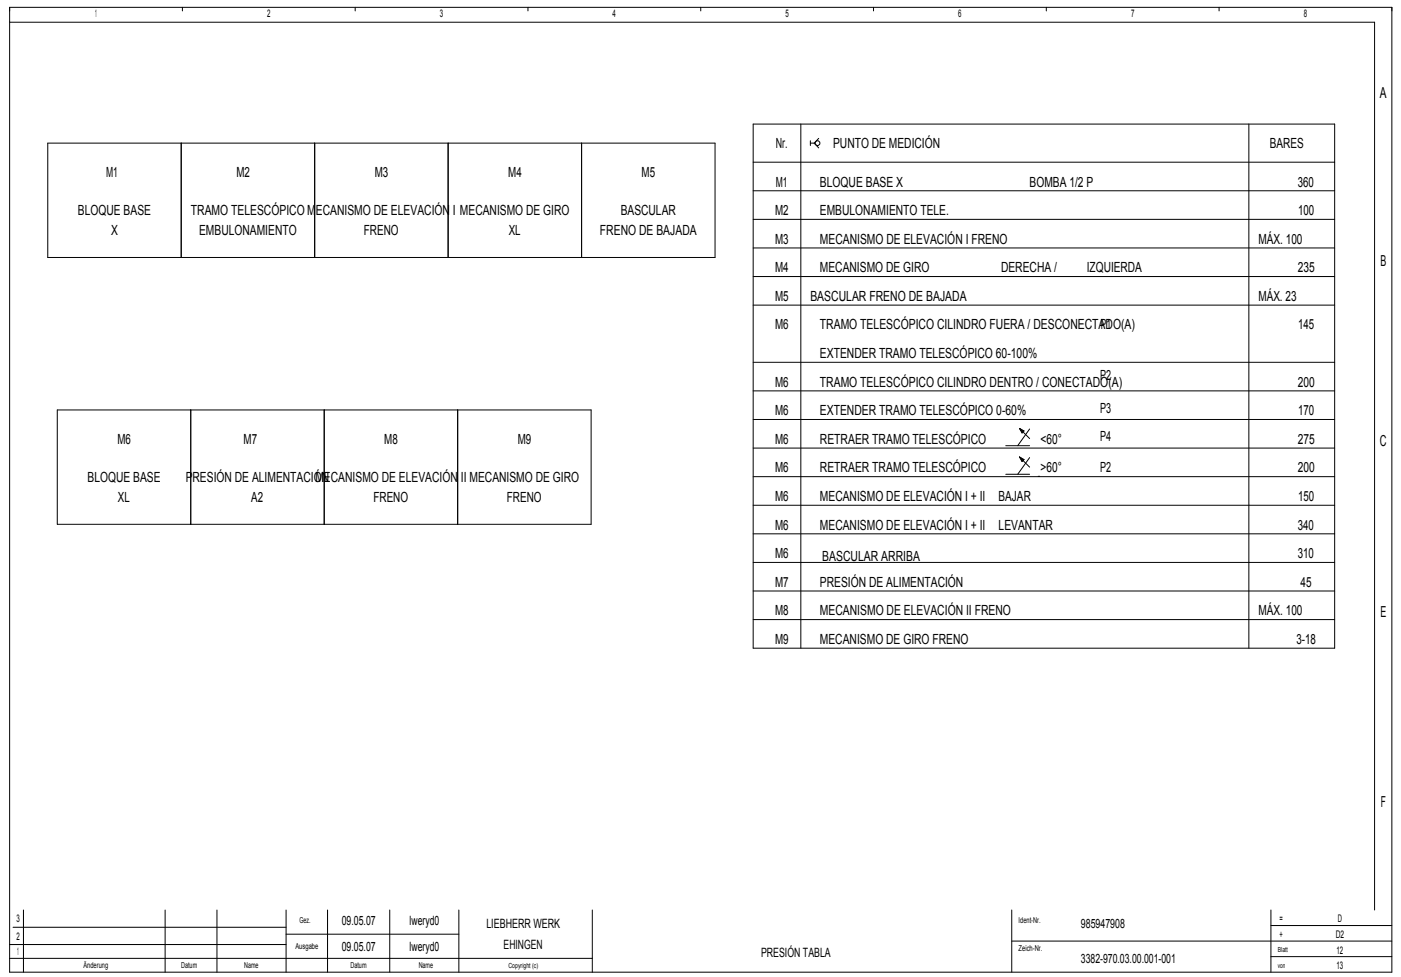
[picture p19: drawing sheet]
<svg xmlns="http://www.w3.org/2000/svg" width="582mm" height="406mm" viewBox="0 0 582 406" stroke-linecap="round" stroke-linejoin="round" font-family="sans-serif">
<defs><g id="words">
<g font-size="6.3">
<text x="573.2" y="40.9">A</text>
<text x="573.4" y="110.5">B</text>
<text x="573.3" y="185.2">C</text>
<text x="573.4" y="256.2">E</text>
<text x="573.6" y="335.2">F</text>
</g>
<g font-size="5.8">
<text x="322.3" y="61.7">Nr.</text>
<text x="346.1" y="61.7">PUNTO DE MEDICIÓN</text>
<text x="527.5" y="61.7">BARES</text>
<text x="44.1" y="73.6">M1</text>
<text x="98.3" y="73.6">M2</text>
<text x="155.7" y="73.6">M3</text>
<text x="211.1" y="73.6">M4</text>
<text x="266.6" y="73.6">M5</text>
<text x="322.3" y="77.5">M1</text>
<text x="340.6" y="77.5">BLOQUE BASE X</text>
<text x="427.7" y="77.5">BOMBA 1/2 P</text>
<text x="539.2" y="77.5">360</text>
<text x="32.4" y="89.4">BLOQUE BASE</text>
<text x="79.3" y="89.4">TRAMO TELESCÓPICO MECANISMO DE ELEVACIÓN I MECANISMO DE GIRO</text>
<text x="257.9" y="89.4">BASCULAR</text>
<text x="322" y="89.4">M2</text>
<text x="340.6" y="89.4">EMBULONAMIENTO TELE.</text>
<text x="539.3" y="89.4">100</text>
<text x="46.2" y="97.8">X</text>
<text x="82.7" y="97.8">EMBULONAMIENTO</text>
<text x="151.2" y="97.8">FRENO</text>
<text x="211.4" y="97.8">XL</text>
<text x="249.2" y="97.8">FRENO DE BAJADA</text>
<text x="322" y="101.3">M3</text>
<text x="340.6" y="101.3">MECANISMO DE ELEVACIÓN I FRENO</text>
<text x="522.8" y="101.3">MÁX. 100</text>
<text x="322" y="113.2">M4</text>
<text x="340.6" y="113.2">MECANISMO DE GIRO</text>
<text x="415.8" y="113.2">DERECHA /</text>
<text x="451.5" y="113.2">IZQUIERDA</text>
<text x="539.1" y="113.2">235</text>
<text x="322" y="125">M5</text>
<text x="336.6" y="125">BASCULAR FRENO DE BAJADA</text>
<text x="522.8" y="125">MÁX. 23</text>
<text x="322" y="136.9">M6</text>
<text x="340.6" y="136.9">TRAMO TELESCÓPICO CILINDRO FUERA / DESCONECTADO(A)</text>
<text x="457.3" y="136.9">P1</text>
<text x="539.3" y="136.9">145</text>
<text x="340.6" y="148.8">EXTENDER TRAMO TELESCÓPICO 60­100%</text>
<text x="322" y="160.7">M6</text>
<text x="340.6" y="160.7">TRAMO TELESCÓPICO CILINDRO DENTRO / CONECTADO(A)</text>
<text x="457" y="157.7">P2</text>
<text x="539.1" y="160.7">200</text>
<text x="322" y="172.6">M6</text>
<text x="340.6" y="172.6">EXTENDER TRAMO TELESCÓPICO 0­60%</text>
<text x="457" y="171.6">P3</text>
<text x="539.3" y="172.6">170</text>
<text x="48.8" y="184.4">M6</text>
<text x="101.2" y="184.4">M7</text>
<text x="159.6" y="184.4">M8</text>
<text x="215.1" y="184.4">M9</text>
<text x="322" y="184.4">M6</text>
<text x="340.6" y="184.4">RETRAER TRAMO TELESCÓPICO</text>
<text x="432.3" y="184.4">&lt;60°</text>
<text x="457" y="183.4">P4</text>
<text x="539.1" y="184.4">275</text>
<text x="322" y="196.3">M6</text>
<text x="340.6" y="196.3">RETRAER TRAMO TELESCÓPICO</text>
<text x="432.3" y="196.3">&gt;60°</text>
<text x="457" y="196.3">P2</text>
<text x="539.1" y="196.3">200</text>
<text x="36.4" y="200.3">BLOQUE BASE</text>
<text x="77.1" y="200.3">PRESIÓN DE ALIMENTACIÓN</text>
<text x="131" y="200.3">MECANISMO DE ELEVACIÓN II MECANISMO DE GIRO</text>
<text x="431.1" y="199.3">­</text>
<text x="49" y="208.7">XL</text>
<text x="104.4" y="208.7">A2</text>
<text x="155.1" y="208.7">FRENO</text>
<text x="210.6" y="208.7">FRENO</text>
<text x="322" y="208.2">M6</text>
<text x="340.6" y="208.2">MECANISMO DE ELEVACIÓN I + II</text>
<text x="414.9" y="208.2">BAJAR</text>
<text x="539.3" y="208.2">150</text>
<text x="322" y="220.1">M6</text>
<text x="340.6" y="220.1">MECANISMO DE ELEVACIÓN I + II</text>
<text x="414.9" y="220.1">LEVANTAR</text>
<text x="539.2" y="220.1">340</text>
<text x="322" y="232">M6</text>
<text x="341.6" y="232.9">BASCULAR ARRIBA</text>
<text x="539.2" y="232">310</text>
<text x="322" y="243.8">M7</text>
<text x="340.6" y="243.8">PRESIÓN DE ALIMENTACIÓN</text>
<text x="540.3" y="243.8">45</text>
<text x="322" y="255.7">M8</text>
<text x="340.6" y="255.7">MECANISMO DE ELEVACIÓN II FRENO</text>
<text x="522.8" y="255.7">MÁX. 100</text>
<text x="322" y="267.6">M9</text>
<text x="340.6" y="267.6">MECANISMO DE GIRO FRENO</text>
<text x="538.6" y="267.6">3­18</text>
</g>
<g font-size="5.3">
<text x="142" y="384.4">09.05.07</text>
<text x="170.2" y="384.4">lweryd0</text>
<text x="202" y="385.8">LIEBHERR WERK</text>
<text x="449" y="385.8">985947908</text>
<text x="142" y="395.1">09.05.07</text>
<text x="170.2" y="395.1">lweryd0</text>
<text x="209.2" y="394.4">EHINGEN</text>
<text x="316.2" y="397.6">PRESIÓN TABLA</text>
<text x="449" y="400.2">3382­970.03.00.001­001</text>
</g>
<g font-size="4.4">
<text x="39.5" y="7.1">1</text>
<text x="111" y="7.1">2</text>
<text x="182.8" y="7.1">3</text>
<text x="254.5" y="7.1">4</text>
<text x="326.3" y="7.1">5</text>
<text x="398.1" y="7.1">6</text>
<text x="469.9" y="7.1">7</text>
<text x="541.6" y="7.1">8</text>
<text x="6.9" y="383.3">3</text>
<text x="531.6" y="383.3">=</text>
<text x="555.7" y="383.3">D</text>
<text x="531.6" y="389.8">+</text>
<text x="554.9" y="389.8">D2</text>
<text x="6.8" y="390.5">2</text>
<text x="7.2" y="397">1</text>
<text x="555.2" y="396.3">12</text>
<text x="555.2" y="402.7">13</text>
</g>
<g font-size="3.4">
<text x="124.4" y="383.7">Gez.</text>
<text x="423.2" y="383.7">Ident­Nr.</text>
<text x="122.7" y="394.5">Ausgabe</text>
<text x="423.2" y="395.2">Zeich­Nr.</text>
<text x="34.7" y="402.4">Änderung</text>
<text x="75.2" y="402.4">Datum</text>
<text x="101.4" y="402.4">Name</text>
<text x="145.6" y="402.4">Datum</text>
<text x="173.9" y="402.4">Name</text>
</g>
<g font-size="2.9">
<text x="530.8" y="395.8">Blatt</text>
<text x="211.2" y="402.3">Copyright (c)</text>
<text x="530.8" y="402.3">von</text>
</g>
</g></defs>
<g fill="none" stroke="#000" stroke-width=".42">
<path d="M4 3.1h574.2v400.9h-574.2zM4 9.2h567v369M75.8 3.1v1.4M147.6 3.1v1.4M219.3 3.1v1.4M291.1 3.1v1.4M362.9 3.1v1.4M434.6 3.1v1.4M506.4 3.1v1.4M19.8 59.5h277.2v47.5h-277.2zM75.3 59.5v47.5M130.7 59.5v47.5"/>
<path d="M186.2 59.5v47.5M241.6 59.5v47.5M312.9 51.6h241.5v217.8h-241.5zM332.7 51.6v217.8M336.6 59.5h2M336.6 58.5v2M340.1 57.5l-1.9 2 1.9 2M518.8 51.6v217.8M312.9 79.3h241.5M312.9 67.4h241.5M312.9 91.2h241.5M312.9 114.9h241.5"/>
<path d="M312.9 103h241.5M312.9 126.8h241.5M312.9 150.6h241.5M23.8 170.4h221.8v47.5h-221.8zM79.2 170.4v47.5M134.7 170.4v47.5M190.1 170.4v47.5M312.9 174.3h241.5M312.9 162.4h241.5M423.5 178l4.2 4.2M423.5 178l1.7 1.2-.6 .5-.6-1.2 .9 .7-.3 .3-.2-.6M423.5 178l1.9 1.1-.8 .8z"/>
<path d="M427.7 178.3l-4.9 6.9M312.9 198.1h241.5M312.9 186.2h241.5M417.8 197.1h9.9M417.8 185.2h9.9M423.5 189.9l4.2 4.2M423.5 189.9l1.7 1.2-.6 .5-.6-1.2 .9 .7-.3 .2-.2-.5M423.5 189.9l1.9 1.1-.8 .8zM427.7 190.2l-4.9 6.9M312.9 210h241.5M312.9 233.7h241.5M312.9 221.8h241.5"/>
<path d="M312.9 257.5h241.5M312.9 245.6h241.5M9.7 378.2v25.8M68.6 378.2v25.8M90.1 378.2v25.8M118.8 378.2v25.8M136.1 378.2v25.8M161.9 378.2v25.8M190.6 378.2v25.8M246.1 378.2v25.8M420.3 378.2v25.8M528 378.2v25.8"/>
<path d="M4 398.3h242.1M4 392.5h114.8M5.4 385.3h113.4M118.8 388.2h71.8M420.3 391.1h157.9M528 397.5h50.2M528 384.6h50.2"/>
<circle cx="339.6" cy="59.5" r=".99"/>
</g>
<use href="#words"/>
</svg>
